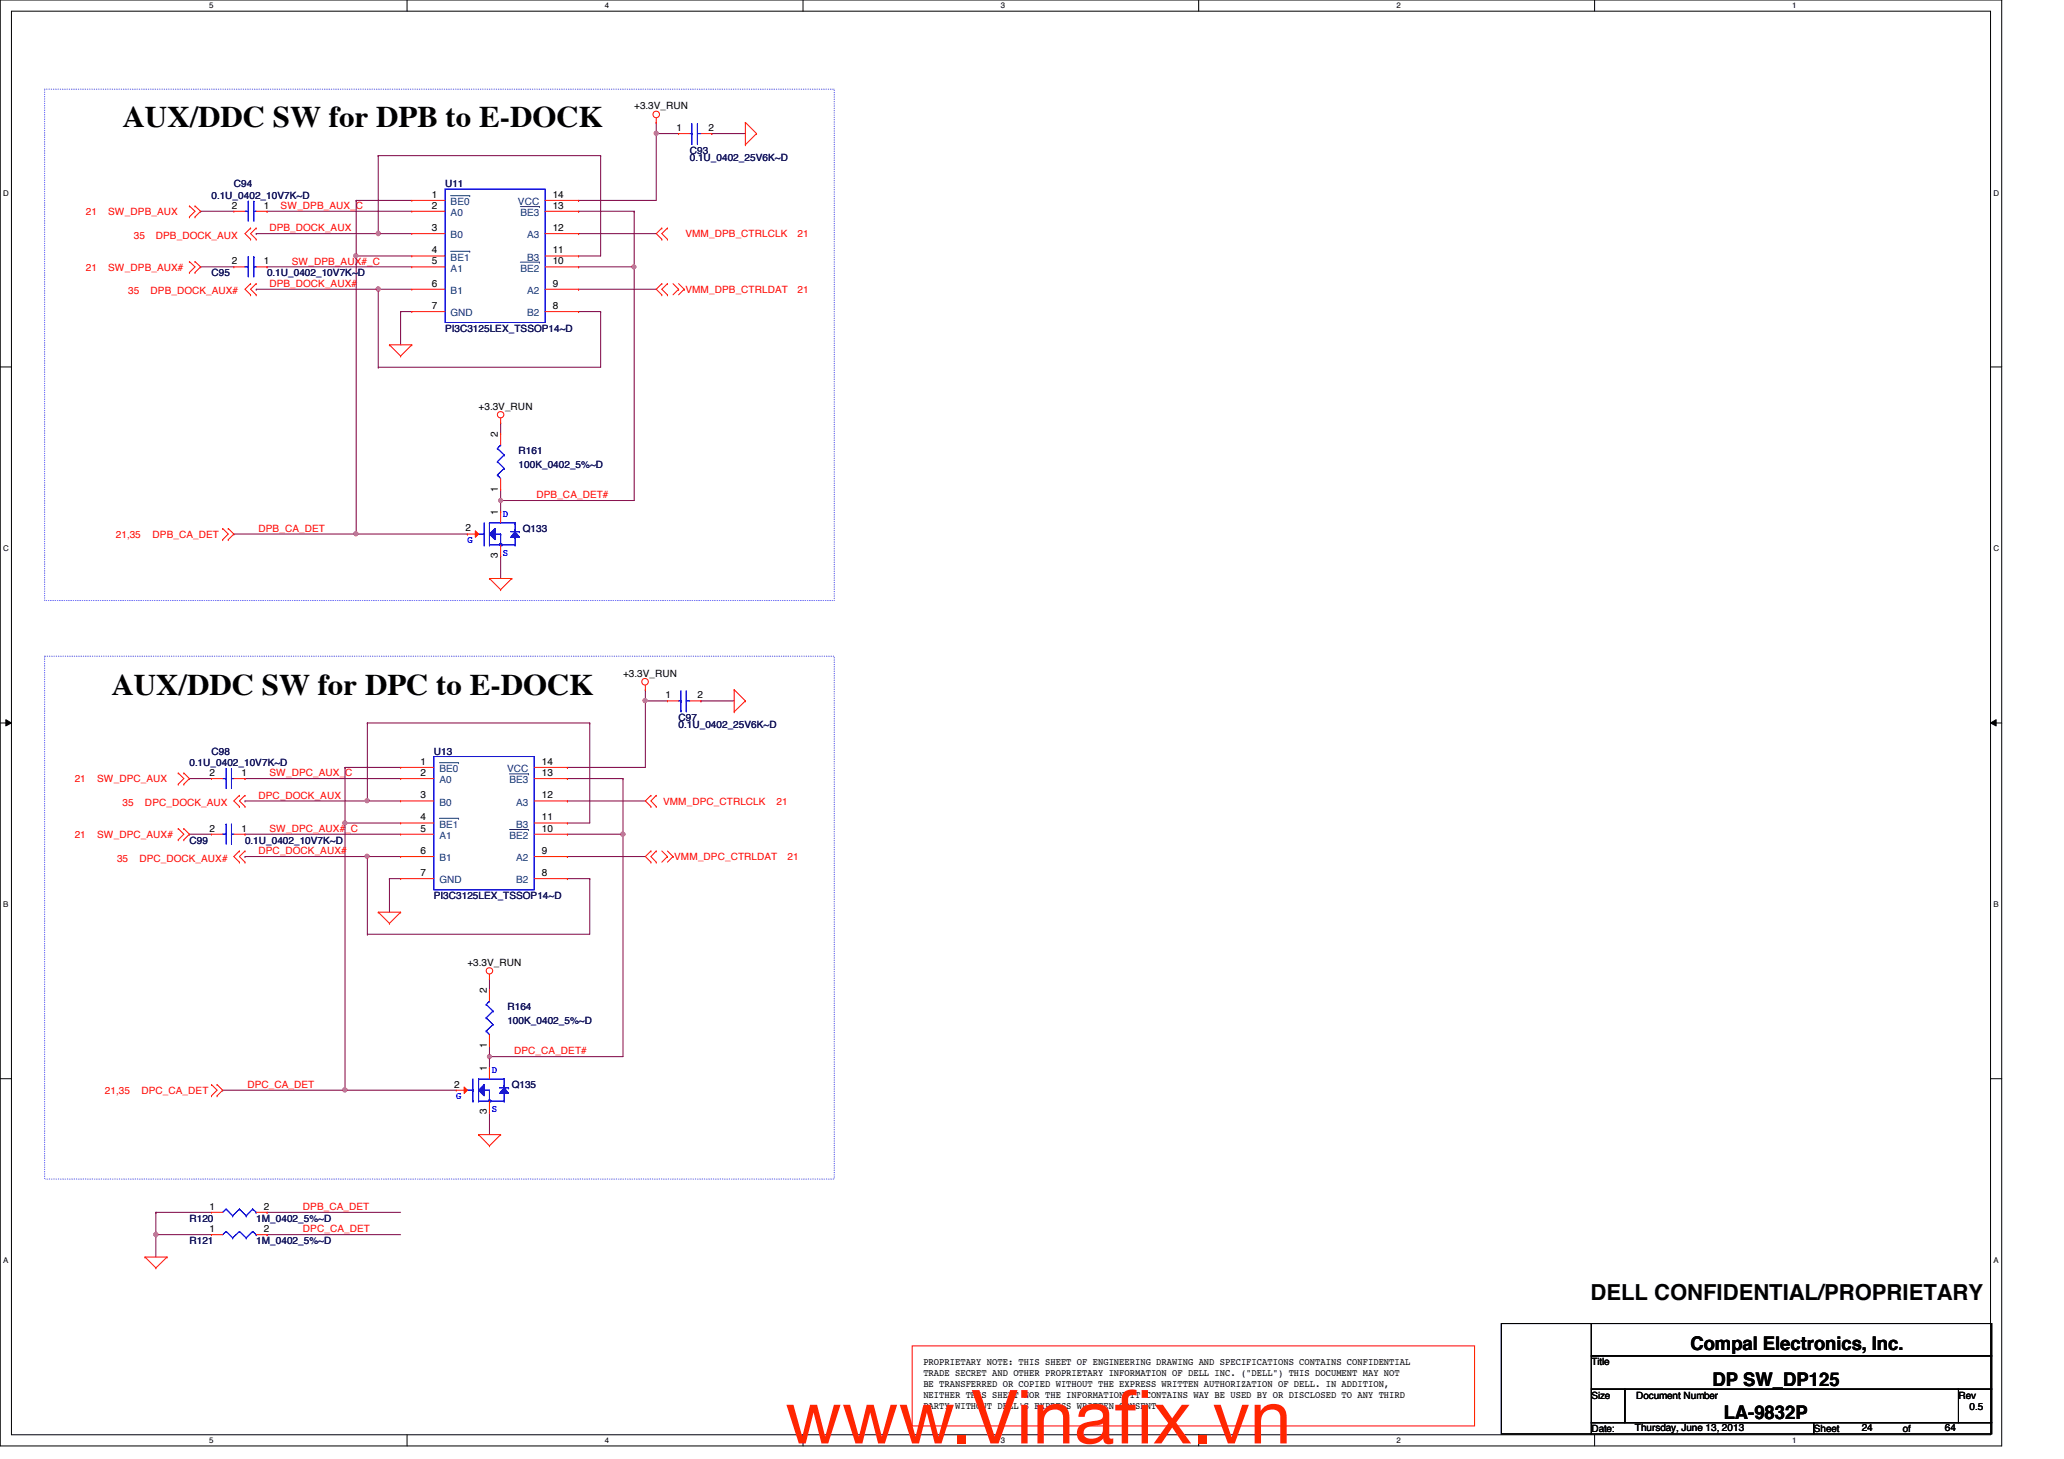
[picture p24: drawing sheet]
<svg xmlns="http://www.w3.org/2000/svg" width="297mm" height="210mm" viewBox="0 0 297 210" stroke-linecap="round" stroke-linejoin="round" font-family="sans-serif">
<defs><g id="words">
<g font-size="10.6" fill="#ff2600">
<text x="113" y="207.7">www.Vinaf</text>
<text x="160.4" y="207.7">ix.vn</text>
</g>
<g font-size="4.3">
<text x="17.6" y="18.3">AUX/DDC SW for DPB to E-DOCK</text>
<text x="16" y="99.9">AUX/DDC SW for DPC to E-DOCK</text>
</g>
<text font-size="3.2" x="228.9" y="187">DELL CONFIDENTIAL/PROPRIETARY</text>
<g font-size="2.7">
<text x="243.3" y="194.3">Compal Electronics, Inc.</text>
<text x="246.5" y="199.4">DP SW_DP125</text>
<text x="248.1" y="204.2">LA-9832P</text>
</g>
<g font-size="1.4">
<text x="91.3" y="15.7">+3.3V_RUN</text>
<text x="97.4" y="18.8">1</text>
<text x="102" y="18.8">2</text>
<text x="62.1" y="28.4">1</text>
<text x="79.5" y="28.4">14</text>
<text x="33.4" y="30">2</text>
<text x="38" y="30">1</text>
<text x="62.1" y="30">2</text>
<text x="62.1" y="33.2">3</text>
<text x="79.5" y="33.2">12</text>
<text x="79.5" y="30">13</text>
<text x="33.4" y="38">2</text>
<text x="38" y="38">1</text>
<text x="62.1" y="41.2">6</text>
<text x="62.1" y="36.4">4</text>
<text x="62.1" y="38">5</text>
<text x="79.5" y="36.4">11</text>
<text x="79.5" y="41.2">9</text>
<text x="79.5" y="38">10</text>
<text x="62.1" y="44.5">7</text>
<text x="79.5" y="44.5">8</text>
<text x="68.9" y="59">+3.3V_RUN</text>
<text x="71.7" y="62.9" transform="rotate(-90 71.7 62.9)">2</text>
<text x="71.7" y="70.7" transform="rotate(-90 71.7 70.7)">1</text>
<text x="67" y="76.5">2</text>
<text x="71.7" y="74.1" transform="rotate(-90 71.7 74.1)">1</text>
<text x="71.7" y="80.3" transform="rotate(-90 71.7 80.3)">3</text>
<text x="89.7" y="97.4">+3.3V_RUN</text>
<text x="95.8" y="100.5">1</text>
<text x="100.4" y="100.5">2</text>
<text x="30.1" y="111.6">2</text>
<text x="34.8" y="111.6">1</text>
<text x="60.5" y="111.6">2</text>
<text x="60.5" y="110">1</text>
<text x="78" y="110">14</text>
<text x="78" y="111.6">13</text>
<text x="30.1" y="119.6">2</text>
<text x="34.8" y="119.6">1</text>
<text x="60.5" y="118">4</text>
<text x="60.5" y="119.6">5</text>
<text x="60.5" y="114.9">3</text>
<text x="78" y="118">11</text>
<text x="78" y="114.9">12</text>
<text x="78" y="119.6">10</text>
<text x="60.5" y="122.9">6</text>
<text x="78" y="122.9">9</text>
<text x="60.5" y="126">7</text>
<text x="78" y="126">8</text>
<text x="67.3" y="139">+3.3V_RUN</text>
<text x="70.1" y="142.9" transform="rotate(-90 70.1 142.9)">2</text>
<text x="70.1" y="154.1" transform="rotate(-90 70.1 154.1)">1</text>
<text x="70.1" y="150.7" transform="rotate(-90 70.1 150.7)">1</text>
<text x="65.4" y="156.5">2</text>
<text x="70.1" y="160.3" transform="rotate(-90 70.1 160.3)">3</text>
<text x="30.1" y="177.2">1</text>
<text x="30.1" y="174">1</text>
<text x="38" y="177.2">2</text>
<text x="38" y="174">2</text>
<text x="132.9" y="196.4">PROPRIETARY NOTE: THIS SHEET OF ENGINEERING DRAWING AND SPECIFICATIONS CONTAINS CONFIDENTIAL</text>
<text x="132.9" y="198">TRADE SECRET AND OTHER PROPRIETARY INFORMATION OF DELL INC. (&quot;DELL&quot;) THIS DOCUMENT MAY NOT</text>
<text x="229" y="196.4">Title</text>
<text x="132.9" y="199.6">BE TRANSFERRED OR COPIED WITHOUT THE EXPRESS WRITTEN AUTHORIZATION OF DELL. IN ADDITION,</text>
<text x="132.9" y="201.1">NEITHER THIS SHEET NOR THE INFORMATION IT CONTAINS WAY BE USED BY OR DISCLOSED TO ANY THIRD</text>
<text x="132.9" y="202.7">PARTY WITHOUT DELL'S EXPRESS WRITTEN CONSENT.</text>
<text x="229" y="201.2">Size</text>
<text x="235.5" y="201.2">Document Number</text>
<text x="281.9" y="201.2">Rev</text>
<text x="283.5" y="202.8">0.5</text>
<text x="229" y="206">Date:</text>
<text x="235.3" y="205.9">Thursday, June 13, 2013</text>
<text x="261" y="206">Sheet</text>
<text x="267.9" y="205.9">24</text>
<text x="273.9" y="206">of</text>
<text x="279.9" y="205.9">64</text>
</g>
<g font-size="1.4" fill="#000080">
<text x="99.3" y="22.2">C93</text>
<text x="99.3" y="23.1">0.1U_0402_25V6K~D</text>
<text x="30.4" y="28.6">0.1U_0402_10V7K~D</text>
<text x="33.7" y="27">C94</text>
<text x="64" y="27">U11</text>
<text x="30.4" y="39.8">C95</text>
<text x="38.4" y="39.8">0.1U_0402_10V7K~D</text>
<text x="64" y="47.8">PI3C3125LEX_TSSOP14~D</text>
<text x="74.6" y="65.4">R161</text>
<text x="74.6" y="67.3">100K_0402_5%~D</text>
<text x="75.3" y="76.6">Q133</text>
<text x="97.7" y="103.8">C97</text>
<text x="97.7" y="104.7">0.1U_0402_25V6K~D</text>
<text x="27.3" y="110.2">0.1U_0402_10V7K~D</text>
<text x="30.4" y="108.6">C98</text>
<text x="62.4" y="108.6">U13</text>
<text x="27.3" y="121.4">C99</text>
<text x="35.3" y="121.4">0.1U_0402_10V7K~D</text>
<text x="62.4" y="129.4">PI3C3125LEX_TSSOP14~D</text>
<text x="73" y="145.4">R164</text>
<text x="73" y="147.3">100K_0402_5%~D</text>
<text x="73.7" y="156.6">Q135</text>
<text x="27.3" y="179">R121</text>
<text x="27.3" y="175.8">R120</text>
<text x="36.9" y="179">1M_0402_5%~D</text>
<text x="36.9" y="175.8">1M_0402_5%~D</text>
</g>
<g font-size="1.4" fill="#004080">
<text x="64.9" y="29.5">BE0</text>
<text x="74.5" y="29.5">VCC</text>
<text x="64.9" y="31.1">A0</text>
<text x="64.9" y="34.3">B0</text>
<text x="74.9" y="31.1">BE3</text>
<text x="75.9" y="34.3">A3</text>
<text x="64.9" y="37.5">BE1</text>
<text x="64.9" y="39.1">A1</text>
<text x="74.9" y="39.1">BE2</text>
<text x="75.9" y="37.5">B3</text>
<text x="64.9" y="42.3">B1</text>
<text x="64.9" y="45.5">GND</text>
<text x="75.9" y="42.3">A2</text>
<text x="75.9" y="45.5">B2</text>
<text x="63.2" y="112.7">A0</text>
<text x="63.2" y="111.1">BE0</text>
<text x="73" y="111.1">VCC</text>
<text x="73.3" y="112.7">BE3</text>
<text x="63.2" y="119.1">BE1</text>
<text x="63.2" y="115.9">B0</text>
<text x="74.3" y="119.1">B3</text>
<text x="74.3" y="115.9">A3</text>
<text x="63.2" y="123.9">B1</text>
<text x="63.2" y="120.7">A1</text>
<text x="73.3" y="120.7">BE2</text>
<text x="74.3" y="123.9">A2</text>
<text x="63.2" y="127.1">GND</text>
<text x="74.3" y="127.1">B2</text>
</g>
<g font-size="1.4" fill="#f00">
<text x="12.4" y="31">21</text>
<text x="15.6" y="31">SW_DPB_AUX</text>
<text x="19.3" y="34.3">35</text>
<text x="22.4" y="34.3">DPB_DOCK_AUX</text>
<text x="38.8" y="33.3">DPB_DOCK_AUX</text>
<text x="40.4" y="30.1">SW_DPB_AUX_C</text>
<text x="98.6" y="34.2">VMM_DPB_CTRLCLK</text>
<text x="114.8" y="34.2">21</text>
<text x="12.4" y="39">21</text>
<text x="15.6" y="39">SW_DPB_AUX#</text>
<text x="38.8" y="41.3">DPB_DOCK_AUX#</text>
<text x="42" y="38.1">SW_DPB_AUX#_C</text>
<text x="18.5" y="42.3">35</text>
<text x="21.7" y="42.3">DPB_DOCK_AUX#</text>
<text x="98.6" y="42.2">VMM_DPB_CTRLDAT</text>
<text x="114.8" y="42.2">21</text>
<text x="77.2" y="71.7">DPB_CA_DET#</text>
<text x="16.7" y="77.4">21,35</text>
<text x="22" y="77.4">DPB_CA_DET</text>
<text x="37.2" y="76.5">DPB_CA_DET</text>
<text x="10.7" y="112.6">21</text>
<text x="14" y="112.6">SW_DPC_AUX</text>
<text x="38.8" y="111.7">SW_DPC_AUX_C</text>
<text x="17.6" y="116">35</text>
<text x="20.9" y="116">DPC_DOCK_AUX</text>
<text x="37.2" y="114.9">DPC_DOCK_AUX</text>
<text x="38.8" y="119.7">SW_DPC_AUX#_C</text>
<text x="95.4" y="115.8">VMM_DPC_CTRLCLK</text>
<text x="111.8" y="115.8">21</text>
<text x="10.7" y="120.6">21</text>
<text x="14" y="120.6">SW_DPC_AUX#</text>
<text x="16.8" y="124">35</text>
<text x="20.1" y="124">DPC_DOCK_AUX#</text>
<text x="37.2" y="122.9">DPC_DOCK_AUX#</text>
<text x="97" y="123.8">VMM_DPC_CTRLDAT</text>
<text x="113.3" y="123.8">21</text>
<text x="74" y="151.7">DPC_CA_DET#</text>
<text x="15.1" y="157.4">21,35</text>
<text x="20.4" y="157.4">DPC_CA_DET</text>
<text x="35.6" y="156.5">DPC_CA_DET</text>
<text x="43.6" y="174.1">DPB_CA_DET</text>
<text x="43.6" y="177.3">DPC_CA_DET</text>
</g>
<g font-size="1.4" fill="#00f">
<text x="72.4" y="74.3">D</text>
<text x="67.3" y="78.1">G</text>
<text x="72.4" y="79.9">S</text>
<text x="70.8" y="154.3">D</text>
<text x="65.7" y="158.2">G</text>
<text x="70.8" y="159.9">S</text>
</g>
<g font-size="1.1">
<text x="30.1" y="1.1">5</text>
<text x="87" y="1.1">4</text>
<text x="144" y="1.1">3</text>
<text x="201" y="1.1">2</text>
<text x="257.9" y="1.1">1</text>
<text x=".5" y="28.2">D</text>
<text x="286.9" y="28.2">D</text>
<text x=".5" y="79.3">C</text>
<text x="286.9" y="79.3">C</text>
<text x=".5" y="130.6">B</text>
<text x="286.9" y="130.6">B</text>
<text x=".5" y="181.7">A</text>
<text x="286.9" y="181.7">A</text>
<text x="30.1" y="207.6">5</text>
<text x="87" y="207.6">4</text>
<text x="144" y="207.6">3</text>
<text x="201" y="207.6">2</text>
<text x="257.9" y="207.6">1</text>
</g>
</g></defs>
<path d="M0 0h288.1v208h-288.1zM1.6 1.6h284.9v204.8h-284.9z" fill="none" stroke="#000" stroke-width=".14"/>
<g fill="#fff">
<path d="M30.1 .2h.6v1.2h-.6z"/>
<path d="M30.1 206.6h.6v1.2h-.6z"/>
</g>
<path d="M58.6 0v1.6M58.6 206.4v1.6" fill="none" stroke="#000" stroke-width=".14"/>
<g fill="#fff">
<path d="M87 .2h.6v1.2h-.6z"/>
<path d="M87 206.6h.6v1.2h-.6z"/>
</g>
<path d="M115.6 0v1.6M115.6 206.4v1.6" fill="none" stroke="#000" stroke-width=".14"/>
<g fill="#fff">
<path d="M144 .2h.6v1.2h-.6z"/>
<path d="M144 206.6h.6v1.2h-.6z"/>
</g>
<path d="M172.5 0v1.6M172.5 206.4v1.6" fill="none" stroke="#000" stroke-width=".14"/>
<g fill="#fff">
<path d="M201 .2h.5v1.2h-.5z"/>
<path d="M201 206.6h.5v1.2h-.5z"/>
</g>
<path d="M229.5 0v1.6M229.5 206.4v1.6" fill="none" stroke="#000" stroke-width=".14"/>
<g fill="#fff">
<path d="M257.9 .2h.6v1.2h-.6z"/>
<path d="M257.9 206.6h.6v1.2h-.6z"/>
<path d="M.5 27.2h.7v1.2h-.7z"/>
<path d="M286.9 27.2h.8v1.2h-.8z"/>
<path d="M.5 78.4h.7v1.1h-.7z"/>
<path d="M286.9 78.4h.8v1.1h-.8z"/>
</g>
<path d="M0 52.8h1.6M286.5 52.8h1.6" fill="none" stroke="#000" stroke-width=".14"/>
<g fill="#fff">
<path d="M.5 129.6h.7v1.2h-.7z"/>
<path d="M286.9 129.6h.7v1.2h-.7z"/>
</g>
<path d="M0 104h1.6M.8 103.5l.8 .5-.8 .4zM286.5 104l.8-.5v.9zM286.5 104h1.6" fill="none" stroke="#000" stroke-width=".14"/>
<path d="M.8 103.5l.8 .5-.8 .4zM286.5 104l.8-.5v.9z" fill="#000"/>
<g fill="#fff">
<path d="M.5 180.8h.7v1.1h-.7z"/>
<path d="M286.9 180.8h.7v1.1h-.7z"/>
</g>
<path d="M0 155.2h1.6M286.5 155.2h1.6" fill="none" stroke="#000" stroke-width=".14"/>
<path d="M131.3 193.6h80.9v11.5h-80.9z" fill="none" stroke="#f00" stroke-width=".14"/>
<path d="M6.4 12.8h113.7v73.6h-113.7zM6.4 94.4h113.7v75.2h-113.7z" fill="none" stroke="#00f" stroke-width=".14" stroke-dasharray="0 .3"/>
<path d="M28.9 30.4h.1M28.9 38.4h.1M28.9 30.4h4.8M28.9 38.4h4.8M38.4 30.4h.1M38.4 38.4h.1M38.4 30.4h20.9M38.4 38.4h20.9M54.4 41.6h.1M54.4 41.6h4.9" fill="none" stroke="#800040" stroke-width=".14"/>
<circle cx="54.4" cy="41.6" r=".31" fill="#f0f"/>
<circle cx="54.4" cy="41.6" r=".31" fill="none" stroke="#f0f" stroke-width=".14"/>
<path d="M36.9 33.6h.1M36.9 33.6h17.5M51.3 36.8h.1M51.3 36.8h8M51.3 36.8v40M86.4 44.8h.1M86.4 44.8v8" fill="none" stroke="#800040" stroke-width=".14"/>
<circle cx="51.2" cy="76.8" r=".3" fill="#f0f"/>
<circle cx="51.2" cy="76.8" r=".3" fill="none" stroke="#f0f" stroke-width=".14"/>
<circle cx="51.2" cy="36.8" r=".3" fill="#f0f"/>
<circle cx="51.2" cy="36.8" r=".3" fill="none" stroke="#f0f" stroke-width=".14"/>
<path d="M83.3 36.8h.1M83.3 36.8h3.1M91.3 30.4h.1M91.3 38.4h.1M91.3 30.4v41.6" fill="none" stroke="#800040" stroke-width=".14"/>
<circle cx="91.2" cy="38.4" r=".3" fill="#f0f"/>
<circle cx="91.2" cy="38.4" r=".3" fill="none" stroke="#f0f" stroke-width=".14"/>
<path d="M54.4 22.4h.1M54.4 22.4v11.2" fill="none" stroke="#800040" stroke-width=".14"/>
<circle cx="54.4" cy="33.6" r=".31" fill="#f0f"/>
<circle cx="54.4" cy="33.6" r=".31" fill="none" stroke="#f0f" stroke-width=".14"/>
<path d="M51.3 28.8h.1M51.3 28.8h8M83.3 33.6h.1M83.3 33.6h11.1M54.4 52.8h.1M54.4 52.8h32M57.7 44.8h.1M57.7 44.8h1.6M57.7 44.8v4.8M72 72h.1M72 72h19.3" fill="none" stroke="#800040" stroke-width=".14"/>
<circle cx="72" cy="72" r=".3" fill="#f0f"/>
<circle cx="72" cy="72" r=".3" fill="none" stroke="#f0f" stroke-width=".14"/>
<g fill="none" stroke="#800040" stroke-width=".14">
<path d="M94.4 19.2h.1M94.4 17.6h.1M94.4 17.6v11.2h-11.1M94.4 19.2h3.3M51.3 28.8h.1M51.3 28.8v8M54.4 33.6h.1M54.4 33.6h4.9M83.3 38.4h.1M83.3 30.4h.1M83.3 28.8h.1M83.3 38.4h8"/>
<path d="M83.3 30.4h8M86.4 22.4h.1M86.4 22.4v14.4M36.9 41.6h.1M36.9 41.6h17.5M54.4 41.6h.1M54.4 41.6v11.2M83.3 44.8h.1M83.3 41.6h.1M83.3 44.8h3.1M83.3 41.6h11.1M33.7 76.8h.1"/>
<path d="M33.7 76.8h17.6"/>
</g>
<circle cx="94.4" cy="19.2" r=".3" fill="#f0f"/>
<circle cx="94.4" cy="19.2" r=".3" fill="none" stroke="#f0f" stroke-width=".14"/>
<g fill="none" stroke="#800040" stroke-width=".14">
<path d="M102.4 19.2h.1M102.4 19.2h4.9M54.4 22.4h.1M54.4 22.4h32M27.3 112h.1M27.3 112h3.1M35.3 112h.1M35.3 112h22.4M27.3 120h.1M27.3 120h3.1M35.3 120h.1M35.3 120h22.4"/>
<path d="M52.9 123.2h.1M52.9 123.2h4.8"/>
</g>
<circle cx="52.8" cy="123.2" r=".3" fill="#f0f"/>
<circle cx="52.8" cy="123.2" r=".3" fill="none" stroke="#f0f" stroke-width=".14"/>
<path d="M35.3 115.2h.1M35.3 115.2h17.6M49.7 118.4h.1M49.7 118.4h8M49.7 118.4v38.4M84.9 126.4h.1M84.9 126.4v8" fill="none" stroke="#800040" stroke-width=".14"/>
<circle cx="49.6" cy="156.8" r=".31" fill="#f0f"/>
<circle cx="49.6" cy="156.8" r=".31" fill="none" stroke="#f0f" stroke-width=".14"/>
<circle cx="49.6" cy="118.4" r=".31" fill="#f0f"/>
<circle cx="49.6" cy="118.4" r=".31" fill="none" stroke="#f0f" stroke-width=".14"/>
<path d="M81.7 118.4h.1M81.7 118.4h3.2M89.7 112h.1M89.7 112v40M89.7 120h.1" fill="none" stroke="#800040" stroke-width=".14"/>
<circle cx="89.6" cy="120" r=".31" fill="#f0f"/>
<circle cx="89.6" cy="120" r=".31" fill="none" stroke="#f0f" stroke-width=".14"/>
<path d="M52.9 104h.1M52.9 104v11.2" fill="none" stroke="#800040" stroke-width=".14"/>
<circle cx="52.8" cy="115.2" r=".3" fill="#f0f"/>
<circle cx="52.8" cy="115.2" r=".3" fill="none" stroke="#f0f" stroke-width=".14"/>
<g fill="none" stroke="#800040" stroke-width=".14">
<path d="M49.7 110.4h.1M49.7 110.4h8M81.7 115.2h.1M81.7 115.2h11.2M52.9 134.4h.1M52.9 134.4h32M56 126.4h.1M56 126.4h1.7M56 126.4v4.8M49.7 156.8h.1M49.7 156.8h16M70.4 152h.1"/>
<path d="M70.4 152h19.3"/>
</g>
<circle cx="70.4" cy="152" r=".3" fill="#f0f"/>
<circle cx="70.4" cy="152" r=".3" fill="none" stroke="#f0f" stroke-width=".14"/>
<g fill="none" stroke="#800040" stroke-width=".14">
<path d="M92.9 99.2h.1M92.9 99.2v11.2h-11.2M49.7 110.4h.1M49.7 110.4v8M52.9 115.2h.1M52.9 115.2h4.8M81.7 112h.1M81.7 110.4h.1M81.7 112h8M84.9 104h.1M84.9 104v14.4M92.9 100.8h.1"/>
<path d="M92.9 100.8h3.2M35.3 123.2h.1M35.3 123.2h17.6M52.9 123.2h.1M52.9 123.2v11.2M81.7 120h.1M81.7 126.4h.1M81.7 123.2h.1M81.7 120h8M81.7 126.4h3.2M81.7 123.2h11.2M32 156.8h.1"/>
<path d="M32 156.8h17.7"/>
</g>
<circle cx="92.8" cy="100.8" r=".3" fill="#f0f"/>
<circle cx="92.8" cy="100.8" r=".3" fill="none" stroke="#f0f" stroke-width=".14"/>
<path d="M52.9 104h.1M52.9 104h32M100.9 100.8h.1M100.9 100.8h4.8M22.4 177.6h.1M22.4 177.6h8" fill="none" stroke="#800040" stroke-width=".14"/>
<circle cx="22.4" cy="177.6" r=".31" fill="#f0f"/>
<circle cx="22.4" cy="177.6" r=".31" fill="none" stroke="#f0f" stroke-width=".14"/>
<g fill="none" stroke="#800040" stroke-width=".14">
<path d="M51.3 76.8h16M67.3 76.8h.1M72 60.8h.1M72 72h.1M72 73.6h.1M72 60.8v1.6M72 70.4v3.2M72 80h.1M72 80v3.2M70.4 140.8h.1M70.4 152h.1M70.4 153.6h.1"/>
<path d="M70.4 140.8v1.6M70.4 150.4v3.2M22.4 174.4h.1M22.4 177.6h.1M22.4 174.4h8M22.4 174.4v6.4M38.4 174.4h.1M38.4 177.6h.1M38.4 174.4h19.3M38.4 177.6h19.3M70.4 160h.1M70.4 160v3.2"/>
</g>
<g fill="none" stroke="#f00" stroke-width=".14">
<path d="M94.4 17.6h.1M94.4 17v.6M97.7 19.2h.1M97.7 19.2h1.6M100.9 19.2h1.5M102.4 19.2h.1M107.3 17.6h.1M107.3 17.6v3.2M107.3 17.6l1.6 1.6M108.9 19.2h.1M108.9 19.2l-1.6 1.6M27.3 39.2h.1"/>
<path d="M27.3 37.6h.1M27.3 31.2h.1M27.3 29.6h.1M27.3 37.6l.8 .8-.8 .8M27.3 29.6l.8 .8-.8 .8M28.1 37.6h.1M28.1 39.2h.1M28.1 29.6h.1M28.1 31.2h.1M28.1 37.6l.8 .8-.8 .8M28.1 29.6l.8 .8-.8 .8M33.7 30.4h.1"/>
<path d="M33.7 30.4h1.6M36.1 32.8h.1M36.1 34.4h.1M36.1 32.8l-.8 .8 .8 .8M36.9 32.8h.1M36.9 34.4h.1M36.9 32.8l-.8 .8 .8 .8M36.9 30.4h1.5M38.4 30.4h.1M95.2 32.8h.1M95.2 34.4h.1M95.2 32.8l-.8 .8 .8 .8"/>
<path d="M96.1 34.4h.1M96.1 32.8h.1M96.1 32.8l-.9 .8 .9 .8M107.3 20.8h.1M36.1 40.8h.1M36.1 42.4h.1M36.1 40.8l-.8 .8 .8 .8M36.9 40.8h.1M36.9 42.4h.1M36.9 40.8l-.8 .8 .8 .8M56 49.6h.1M56 49.6h3.3"/>
<path d="M56 49.6l1.7 1.6M57.7 51.2h.1M59.3 49.6h.1M59.3 49.6l-1.6 1.6M95.2 40.8h.1M95.2 42.4h.1M95.2 40.8l-.8 .8 .8 .8M96.1 42.4h.1M96.1 40.8h.1M96.1 40.8l-.9 .8 .9 .8M96.9 40.8l.8 .8M97.7 41.6h.1"/>
<path d="M97.7 41.6l-.8 .8M97.7 40.8l.8 .8M98.5 41.6h.1M98.5 41.6l-.8 .8M32 77.6h.1M32 76h.1M32 76l.8 .8-.8 .8M32.8 76h.1M32.8 77.6h.1M32.8 76l.9 .8-.9 .8M72 60.8h.1M72 60.2v.6"/>
<path d="M70.4 83.2h.1M70.4 83.2h3.3M70.4 83.2l1.6 1.6M72 84.8h.1M73.7 83.2h.1M73.7 83.2l-1.7 1.6M92.9 99.2h.1M92.9 98.6v.6M105.7 99.2h.1M105.7 99.2v3.2M105.7 99.2l1.6 1.6M25.7 119.2h.1"/>
<path d="M25.7 112.8h.1M25.7 111.2h.1M25.7 119.2l.8 .8-.8 .8M25.7 111.2l.8 .8-.8 .8M26.5 119.2h.1M26.5 111.2h.1M26.5 112.8h.1M26.5 111.2l.8 .8-.8 .8M26.5 119.2l.8 .8-.8 .8M30.4 112h.1M30.4 112h1.6M33.7 112h1.6"/>
<path d="M34.5 114.4h.1M34.5 116h.1M34.5 114.4l-.8 .8 .8 .8M35.3 114.4h.1M35.3 116h.1M35.3 112h.1M35.3 114.4l-.8 .8 .8 .8M93.7 114.4h.1M93.7 116h.1M93.7 114.4l-.8 .8 .8 .8M94.4 116h.1M94.4 114.4h.1"/>
<path d="M94.4 114.4l-.7 .8 .7 .8M96.1 100.8h.1M96.1 100.8h1.6M99.3 100.8h1.6M100.9 100.8h.1M105.7 102.4h.1M107.3 100.8h.1M107.3 100.8l-1.6 1.6M25.7 120.8h.1M26.5 120.8h.1M34.5 122.4h.1M34.5 124h.1"/>
<path d="M34.5 122.4l-.8 .8 .8 .8M35.3 122.4h.1M35.3 124h.1M35.3 122.4l-.8 .8 .8 .8M54.4 131.2h.1M54.4 131.2h3.3M54.4 131.2l1.6 1.6M56 132.8h.1M57.7 131.2h.1M57.7 131.2l-1.7 1.6M93.7 122.4h.1M93.7 124h.1"/>
<path d="M93.7 122.4l-.8 .8 .8 .8M94.4 124h.1M94.4 122.4h.1M94.4 122.4l-.7 .8 .7 .8M95.2 122.4l.9 .8M96.1 123.2h.1M96.1 123.2l-.9 .8M96.1 122.4l.8 .8M96.9 123.2h.1M96.9 123.2l-.8 .8M30.4 157.6h.1M30.4 156h.1"/>
<path d="M30.4 156l.8 .8-.8 .8M31.2 156h.1M31.2 157.6h.1M31.2 156l.8 .8-.8 .8M70.4 140.8h.1M70.4 140.2v.6M30.4 177.6h.1M30.4 177.6h1.6M36.9 177.6h1.5M38.4 177.6h.1M68.9 163.2h.1M68.9 163.2h3.1"/>
<path d="M68.9 163.2l1.5 1.6M70.4 164.8h.1M72 163.2h.1M72 163.2l-1.6 1.6M20.9 180.8h.1M20.9 180.8h3.1M20.9 180.8l1.5 1.6M22.4 182.4h.1M24 180.8h.1M24 180.8l-1.6 1.6"/>
<circle cx="94.4" cy="16.5" r=".47"/>
<circle cx="72.1" cy="59.7" r=".46"/>
<circle cx="92.8" cy="98.1" r=".47"/>
<circle cx="70.4" cy="139.7" r=".46"/>
</g>
<path d="M216.1 190.4h12.9v15.9h-12.9zM229 190.4h57.6v4.7h-57.6zM229 195.1h57.6v4.8h-57.6zM229 199.9h4.8v4.8h-4.8zM233.8 199.9h48.1v4.8h-48.1zM281.9 199.9h4.7v4.8h-4.7zM229 204.7h32v1.6h-32zM261 204.7h25.6v1.6h-25.6z" fill="none" stroke="#000" stroke-width=".14"/>
<g fill="none" stroke="#00f" stroke-width=".14">
<path d="M99.3 19.2h.3M99.6 19.2h.1M99.6 17.8v2.9M100.4 19.2h.1M100.4 19.2h.5M100.4 17.8v2.9M35.3 30.4h.4M35.7 29h.1M35.7 30.4h.1M35.7 29v2.8M36.5 30.4h.1M36.5 29h.1"/>
<path d="M36.5 30.4h.4M36.5 29v2.8M99.6 20.7h.1M100.4 20.7h.1M98 99.4v2.9M98.8 99.4v2.9M32 112h.6M32.6 110.6h.1M32.6 112h.1M32.6 110.6v2.9M33.3 112h.1M33.3 110.6h.1"/>
<path d="M33.3 112h.4M33.3 110.6v2.9M97.7 100.8h.3M98 100.8h.1M98 102.3h.1M98.8 102.3h.1M98.8 100.8h.1M98.8 100.8h.5M32.6 177.2h.1M32.6 177.2l-.6 .4M32.6 177.2l.9 .9M33.5 178.1h.1"/>
<path d="M34.5 177.2h.1M34.5 177.2l-1 .9M34.5 177.2l.9 .9M35.4 178.1h.1M36.4 177.2h.1M36.4 177.2l-1 .9M36.4 177.2l.5 .4M36.9 177.6h.1"/>
</g>
<path d="M68.9 156.8l.8-.8v1.6z" fill="#00f"/>
<path d="M68.9 156.8l.8-.8v1.6z" fill="none" stroke="#00f" stroke-width=".14"/>
<path d="M72.6 156.5l.6 .8h-1.3z" fill="#00f"/>
<g fill="none" stroke="#00f" stroke-width=".14">
<path d="M67.3 156.8h.8M68.1 156.8h.1M68.1 158.4h.1M68.1 155.2v3.2M68.9 155.2h.1M68.9 158.4h.1M68.9 155.2h3.7M68.9 155.2v3.2M68.9 158.4h3.7M69.7 156.8h.1M69.7 156.8h.7M70.3 158.3h.1"/>
<path d="M70.3 158.3v.1M70.3 158.3h.3M70.4 158.4h.1M70.4 156.8h.1M70.4 156.8v1.6M70.6 158.3h.1M70.6 158.4h.1M70.6 158.3v.1M71.9 156.5h1.3M72.6 156.5l.6 .8h-1.3zM72.6 155.2h.1M72.6 156.2h.1"/>
<path d="M72.6 158.4h.1M72.6 157.3h.1M72.6 155.2v1.3M72.6 157.3v1.1M73.2 156.5h.1"/>
</g>
<path d="M68.9 156.8l.8-.8v1.6z" fill="#00f"/>
<path d="M68.9 156.8l.8-.8v1.6z" fill="none" stroke="#00f" stroke-width=".14"/>
<path d="M72.6 156.5l.6 .8h-1.3z" fill="#00f"/>
<g fill="none" stroke="#00f" stroke-width=".14">
<path d="M67.3 156.8h.8M68.1 156.8h.1M68.1 158.4h.1M68.1 155.2v3.2M68.9 155.2h.1M68.9 158.4h.1M68.9 155.2h3.7M68.9 155.2v3.2M68.9 158.4h3.7M69.7 156.8h.1M69.7 156.8h.7M70.3 158.3h.1"/>
<path d="M70.3 158.3v.1M70.3 158.3h.3M70.4 158.4h.1M70.4 156.8h.1M70.4 156.8v1.6M70.6 158.3h.1M70.6 158.4h.1M70.6 158.3v.1M71.9 156.5h1.3M72.6 156.5l.6 .8h-1.3zM72.6 155.2h.1M72.6 156.2h.1"/>
<path d="M72.6 158.4h.1M72.6 157.3h.1M72.6 155.2v1.3M72.6 157.3v1.1M73.2 156.5h.1"/>
</g>
<path d="M66.8 156.4l.5 .4-.5 .5z" fill="#f00"/>
<path d="M65.7 156.8h.1M65.7 156.8h1.6M66.8 156.4l.5 .4-.5 .5zM70.4 153.6h.1M70.4 153.6v1.6M70.4 158.4v1.6M30.4 174.4h.1M30.4 174.4h1.6M36.9 174.4h1.5M38.4 174.4h.1M70.4 160h.1" fill="none" stroke="#f00" stroke-width=".14"/>
<path d="M32.6 173.9h.1M32.6 173.9l-.6 .5M32.6 173.9l.9 1M33.5 174.9h.1M34.5 173.9h.1M34.5 173.9l-1 1M34.5 173.9l.9 1M35.4 174.9h.1M36.4 173.9h.1M36.4 173.9l-1 1M36.4 173.9l.5 .5M36.9 174.4h.1" fill="none" stroke="#00f" stroke-width=".14"/>
<path d="M70.4 76.8l.8-.8v1.6z" fill="#00f"/>
<path d="M70.4 76.8l.8-.8v1.6z" fill="none" stroke="#00f" stroke-width=".14"/>
<path d="M74.1 76.5l.7 .8h-1.3z" fill="#00f"/>
<g fill="none" stroke="#00f" stroke-width=".14">
<path d="M68.9 76.8h.8M69.7 76.8h.1M69.7 78.4h.1M69.7 75.2v3.2M70.4 75.2h.1M70.4 78.4h.1M70.4 75.2h3.7M70.4 75.2v3.2M70.4 78.4h3.7M71.2 76.8h.1M71.2 76.8h.8M71.9 78.3h.1"/>
<path d="M71.9 78.3v.1M71.9 78.3h.3M72 78.4h.1M72 76.8h.1M72 76.8v1.6M72.2 78.3h.1M72.2 78.4h.1M72.2 78.3v.1M73.5 76.5h1.3M74.1 76.5l.7 .8h-1.3zM74.1 75.2h.1M74.1 76.2h.1"/>
<path d="M74.1 78.4h.1M74.1 77.3h.1M74.1 75.2v1.3M74.1 77.3v1.1M74.8 76.5h.1"/>
</g>
<path d="M70.4 76.8l.8-.8v1.6z" fill="#00f"/>
<path d="M70.4 76.8l.8-.8v1.6z" fill="none" stroke="#00f" stroke-width=".14"/>
<path d="M74.1 76.5l.7 .8h-1.3z" fill="#00f"/>
<g fill="none" stroke="#00f" stroke-width=".14">
<path d="M68.9 76.8h.8M69.7 76.8h.1M69.7 78.4h.1M69.7 75.2v3.2M70.4 75.2h.1M70.4 78.4h.1M70.4 75.2h3.7M70.4 75.2v3.2M70.4 78.4h3.7M71.2 76.8h.1M71.2 76.8h.8M71.9 78.3h.1"/>
<path d="M71.9 78.3v.1M71.9 78.3h.3M72 78.4h.1M72 76.8h.1M72 76.8v1.6M72.2 78.3h.1M72.2 78.4h.1M72.2 78.3v.1M73.5 76.5h1.3M74.1 76.5l.7 .8h-1.3zM74.1 75.2h.1M74.1 76.2h.1"/>
<path d="M74.1 78.4h.1M74.1 77.3h.1M74.1 75.2v1.3M74.1 77.3v1.1M74.8 76.5h.1"/>
</g>
<path d="M68.4 76.4l.5 .4-.5 .5z" fill="#f00"/>
<g fill="none" stroke="#f00" stroke-width=".14">
<path d="M33.7 38.4h.1M33.7 38.4h1.6M36.9 38.4h1.5M38.4 38.4h.1M59.3 36.8h.1M59.3 38.4h.1M59.3 30.4h.1M59.3 33.6h.1M59.3 28.8h.1M59.3 38.4h4.7M59.3 36.8h4.7M59.3 33.6h4.7"/>
<path d="M59.3 28.8h4.7M59.3 30.4h4.7M78.4 38.4h4.9M78.4 36.8h4.9M78.4 33.6h4.9M78.4 28.8h4.9M78.4 30.4h4.9M83.3 36.8h.1M83.3 33.6h.1M83.3 28.8h.1M83.3 30.4h.1M83.3 38.4h.1"/>
<path d="M59.3 41.6h.1M59.3 44.8h.1M59.3 41.6h4.7M59.3 44.8h4.7M78.4 41.6h4.9M78.4 44.8h4.9M83.3 41.6h.1M83.3 44.8h.1M67.3 76.8h.1M67.3 76.8h1.6M68.4 76.4l.5 .4-.5 .5zM72 73.6h.1"/>
<path d="M72 70.4h.1M72 62.4h.1M72 62.4v1.6M72 68.8v1.6M72 73.6v1.6M72 78.4v1.6M72 80h.1M57.7 118.4h.1M57.7 112h.1M57.7 115.2h.1M57.7 110.4h.1M57.7 118.4h4.7"/>
<path d="M57.7 115.2h4.7M57.7 110.4h4.7M57.7 112h4.7M76.9 118.4h4.8M76.9 115.2h4.8M76.9 110.4h4.8M76.9 112h4.8M81.7 118.4h.1M81.7 115.2h.1M81.7 110.4h.1M81.7 112h.1M30.4 120h.1"/>
<path d="M30.4 120h1.6M33.7 120h1.6M35.3 120h.1M57.7 123.2h.1M57.7 120h.1M57.7 126.4h.1M57.7 123.2h4.7M57.7 120h4.7M57.7 126.4h4.7M76.9 123.2h4.8M76.9 120h4.8M76.9 126.4h4.8"/>
<path d="M81.7 123.2h.1M81.7 126.4h.1M81.7 120h.1M70.4 150.4h.1M70.4 142.4h.1M70.4 142.4v1.6M70.4 148.8v1.6"/>
</g>
<g fill="none" stroke="#00f" stroke-width=".14">
<path d="M35.3 38.4h.4M35.7 37h.1M35.7 38.4h.1M35.7 37v2.8M36.5 38.4h.1M36.5 37h.1M36.5 38.4h.4M36.5 37v2.8M64 27.2h14.4v19.2h-14.4zM71.6 68.3h.1M71.6 66.4h.1M71.6 64.5h.1"/>
<path d="M71.6 68.3l.4 .5M71.6 66.4l1 1M71.6 64.5l1 .9M72 64h.1M72 64l-.4 .5M72.6 67.4h.1M72.6 65.4h.1M72.6 67.4l-1 .9M72.6 65.4l-1 1M32.6 118.6h.1M32.6 118.6v2.9M33.3 118.6h.1"/>
<path d="M33.3 118.6v2.9M62.4 108.8h14.5v19.2h-14.5zM32 120h.6M32.6 120h.1M33.3 120h.1M33.3 120h.4M70 148.3h.1M70 146.4h.1M70 144.5h.1M70 148.3l.4 .5M70 146.4l.9 1M70 144.5l.9 1"/>
<path d="M70.4 144h.1M70.4 144l-.4 .5M70.9 147.4h.1M70.9 145.5h.1M70.9 147.4l-.9 .9M70.9 145.5l-.9 .9"/>
</g>
<g fill="none" stroke="#004080" stroke-width=".14">
<path d="M64.9 36.2h2.7M64.9 28.2h2.7M67.6 36.2h.1M67.6 28.2h.1M74.9 29.7h2.7M74.9 37.7h2.7M77.6 29.7h.1M77.6 37.7h.1M63.2 117.7h2.8M63.2 109.7h2.8M66 117.7h.1M66 109.7h.1"/>
<path d="M73.3 111.3h2.8M73.3 119.3h2.8M76.1 111.3h.1M76.1 119.3h.1"/>
</g>
<circle cx="54.4" cy="41.6" r=".31" fill="#f0f"/>
<circle cx="54.4" cy="41.6" r=".31" fill="none" stroke="#f0f" stroke-width=".14"/>
<circle cx="51.2" cy="76.8" r=".3" fill="#f0f"/>
<circle cx="51.2" cy="76.8" r=".3" fill="none" stroke="#f0f" stroke-width=".14"/>
<circle cx="51.2" cy="36.8" r=".3" fill="#f0f"/>
<circle cx="51.2" cy="36.8" r=".3" fill="none" stroke="#f0f" stroke-width=".14"/>
<circle cx="91.2" cy="38.4" r=".3" fill="#f0f"/>
<circle cx="91.2" cy="38.4" r=".3" fill="none" stroke="#f0f" stroke-width=".14"/>
<circle cx="54.4" cy="33.6" r=".31" fill="#f0f"/>
<circle cx="54.4" cy="33.6" r=".31" fill="none" stroke="#f0f" stroke-width=".14"/>
<circle cx="72" cy="72" r=".3" fill="#f0f"/>
<circle cx="72" cy="72" r=".3" fill="none" stroke="#f0f" stroke-width=".14"/>
<circle cx="94.4" cy="19.2" r=".3" fill="#f0f"/>
<circle cx="94.4" cy="19.2" r=".3" fill="none" stroke="#f0f" stroke-width=".14"/>
<circle cx="52.8" cy="123.2" r=".3" fill="#f0f"/>
<circle cx="52.8" cy="123.2" r=".3" fill="none" stroke="#f0f" stroke-width=".14"/>
<circle cx="49.6" cy="156.8" r=".31" fill="#f0f"/>
<circle cx="49.6" cy="156.8" r=".31" fill="none" stroke="#f0f" stroke-width=".14"/>
<circle cx="49.6" cy="118.4" r=".31" fill="#f0f"/>
<circle cx="49.6" cy="118.4" r=".31" fill="none" stroke="#f0f" stroke-width=".14"/>
<circle cx="89.6" cy="120" r=".31" fill="#f0f"/>
<circle cx="89.6" cy="120" r=".31" fill="none" stroke="#f0f" stroke-width=".14"/>
<circle cx="52.8" cy="115.2" r=".3" fill="#f0f"/>
<circle cx="52.8" cy="115.2" r=".3" fill="none" stroke="#f0f" stroke-width=".14"/>
<circle cx="70.4" cy="152" r=".3" fill="#f0f"/>
<circle cx="70.4" cy="152" r=".3" fill="none" stroke="#f0f" stroke-width=".14"/>
<circle cx="92.8" cy="100.8" r=".3" fill="#f0f"/>
<circle cx="92.8" cy="100.8" r=".3" fill="none" stroke="#f0f" stroke-width=".14"/>
<circle cx="22.4" cy="177.6" r=".31" fill="#f0f"/>
<circle cx="22.4" cy="177.6" r=".31" fill="none" stroke="#f0f" stroke-width=".14"/>
<use href="#words"/>
</svg>
